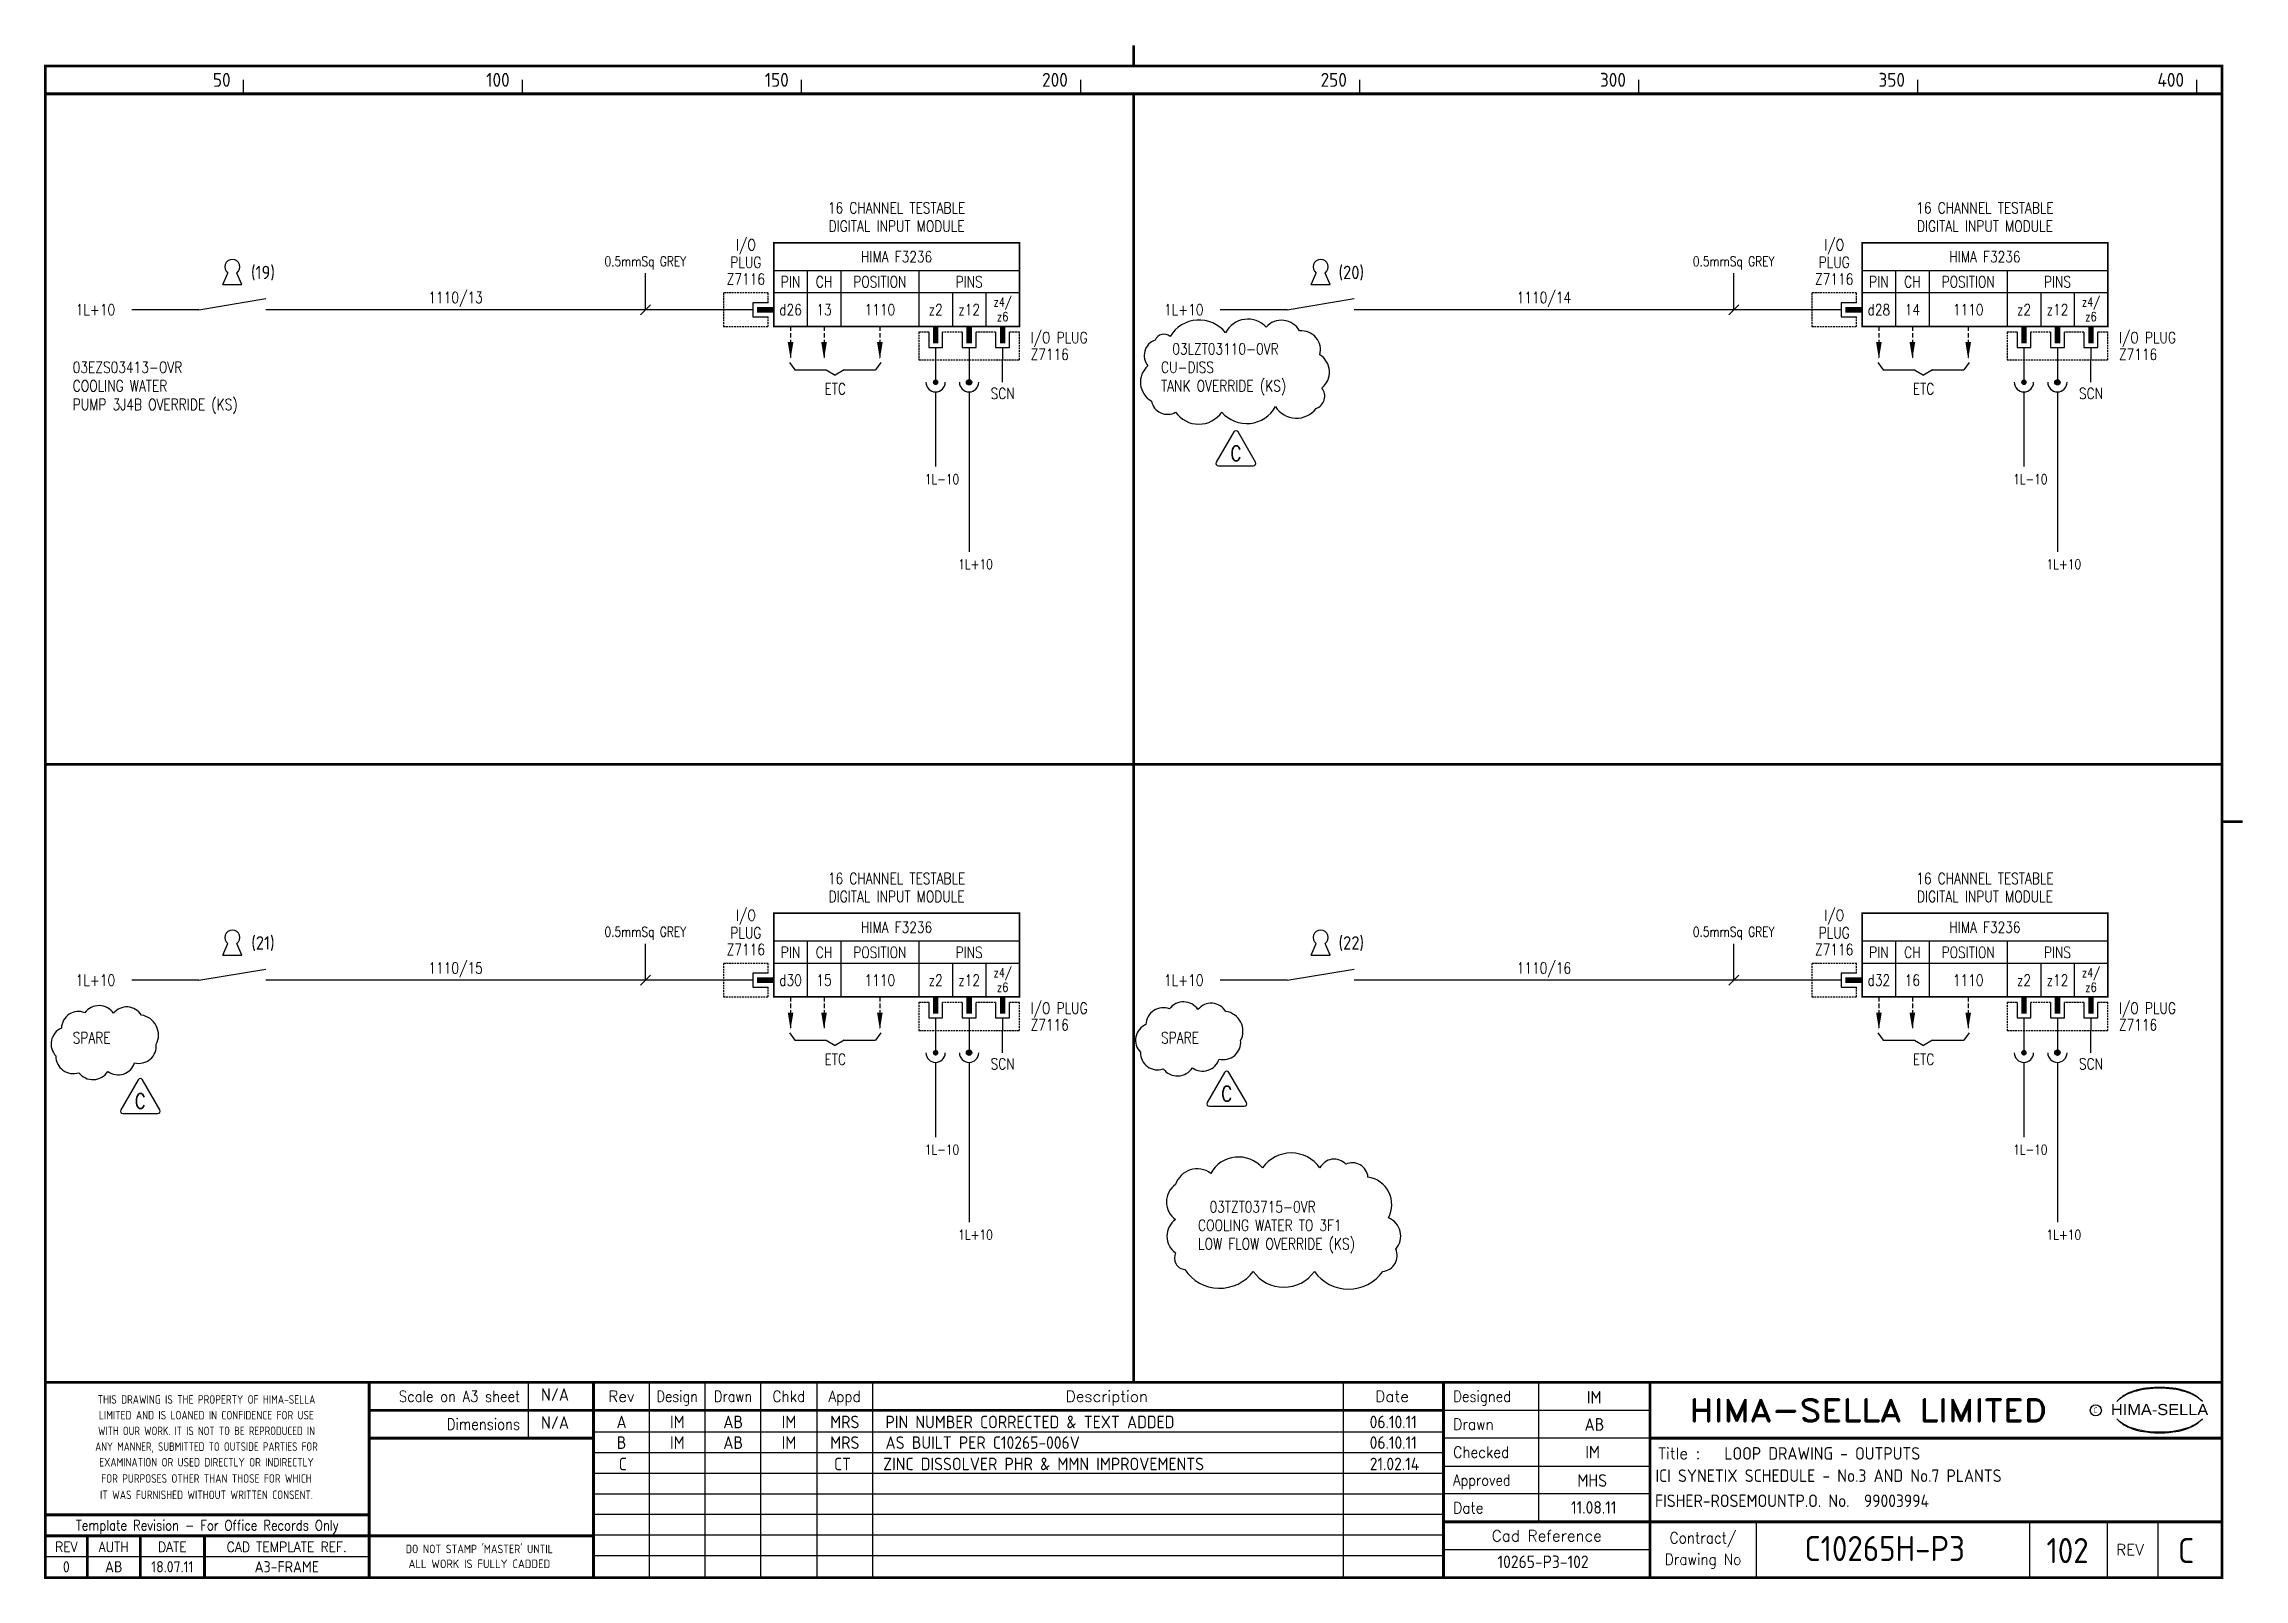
# Model space of a CAD drawing. Extents: x 14 to 408, y 0 to 275.
import ezdxf
from ezdxf.enums import TextEntityAlignment as Align

# ---------------------------------------------------------------- set-up
doc = ezdxf.new("R2010")
doc.units = 0
doc.header["$LTSCALE"] = 0.25
doc.header["$MEASUREMENT"] = 0
doc.linetypes.add('HIDDEN2', pattern=[4.7625, 3.175, -1.5875])
doc.layers.get('0').update_dxf_attribs({"color": 41, "linetype": 'CONTINUOUS'})
for name, color, linetype in [('00-DRG_FRAME', 12, 'CONTINUOUS'), ('01-DRAW', 7, 'CONTINUOUS'), ('02-TEXT', 2, 'CONTINUOUS'), ('051-TEXT', 2, 'CONTINUOUS'), ('117', 7, 'CONTINUOUS'), ('117-TEXT', 2, 'CONTINUOUS'), ('DIM', 3, 'CONTINUOUS'), ('LAB', 2, 'CONTINUOUS'), ('RACK', 2, 'CONTINUOUS'), ('SLOT', 2, 'CONTINUOUS'), ('SNA', 2, 'CONTINUOUS'), ('TEXT', 2, 'CONTINUOUS'), ('TPOL', 3, 'CONTINUOUS'), ('XR_FUNCTION', 2, 'CONTINUOUS'), ('XR_MAIN', 2, 'CONTINUOUS')]:
    doc.layers.add(name, color=color, linetype=linetype)
doc.styles.add('ARIAL', font='arial.ttf', dxfattribs={"height": 2.5})
doc.styles.add('CROSSREF', font='romans.shx', dxfattribs={"width": 0.8, "height": 2})
doc.styles.add('FUNCTION', font='ROMANS.shx', dxfattribs={"width": 0.8, "height": 2.5})
doc.styles.add('ISO', font='iso.shx')
doc.styles.add('PINS', font='ROMANS.shx', dxfattribs={"width": 0.8, "height": 2.5})
doc.styles.add('RACK', font='ROMANS.shx', dxfattribs={"width": 0.8, "height": 2.5})
doc.styles.add('ROMAND', font='ROMAND')
doc.styles.add('ROMANS', font='romans.shx', dxfattribs={"width": 0.8})
doc.styles.add('SLOT', font='romans.shx', dxfattribs={"width": 0.8, "height": 2})
doc.styles.add('SYMBOL', font='ROMANS.shx', dxfattribs={"width": 0.8, "height": 20})

msp = doc.modelspace()

# ---------------------------------------------------------------- texts
at = {"layer": '00-DRG_FRAME', "style": 'ISO'}
for s, p in [('50', (47.69, 267.75)), ('100', (97.69, 267.75)), ('150', (147.69, 267.75)), ('200', (197.69, 267.75)), ('250', (247.69, 267.75)), ('300', (297.69, 267.75)), ('350', (347.69, 267.75)), ('400', (397.69, 267.75))]:
    msp.add_text(s, height=2.5, dxfattribs=at).set_placement(p, align=Align.RIGHT)
at = {"layer": '00-DRG_FRAME', "color": 3, "style": 'ISO'}
for s, width, p in [('THIS DRAWING IS THE PROPERTY OF HIMA-SELLA', 0.9, (43.36, 32.44)), ("DO NOT STAMP 'MASTER' UNTIL", 0.95, (92.25, 5.79))]:
    msp.add_text(s, height=1.53, dxfattribs=dict(at, width=width)).set_placement(p, align=Align.MIDDLE)
at = {"layer": '00-DRG_FRAME', "color": 4, "style": 'ROMAND', "width": 0.87}
for s, p in [('Scale on A3 sheet', (99.54, 32)), ('Dimensions', (99.54, 27.01))]:
    msp.add_text(s, height=2, dxfattribs=at).set_placement(p, align=Align.RIGHT)
at = {"layer": '00-DRG_FRAME', "color": 4, "style": 'ROMAND'}
for s, p in [('Rev', (117.7, 32)), ('Description', (204.69, 32)), ('Date', (255.79, 32))]:
    msp.add_text(s, height=2, dxfattribs=at).set_placement(p, align=Align.CENTER)
for s, width, p in [('Design', 0.85, (127.7, 32)), ('Drawn', 0.85, (137.7, 32)), ('Chkd', 0.9, (147.7, 32)), ('Appd', 0.9, (157.7, 32))]:
    msp.add_text(s, height=2, dxfattribs=dict(at, width=width)).set_placement(p, align=Align.CENTER)
for s, width, p in [('Designed', 0.87, (266.75, 32)), ('Drawn', 0.9, (266.75, 27)), ('Checked', 0.9, (266.75, 22)), ('Approved', 0.85, (266.75, 17)), ('Date', 0.9, (266.75, 12))]:
    msp.add_text(s, height=2, dxfattribs=dict(at, width=width)).set_placement(p)
at = {"layer": '00-DRG_FRAME', "style": 'ROMAND', "width": 1.15}
msp.add_text('HIMA-SELLA LIMITED', height=4, dxfattribs=at).set_placement((341.1, 30.5), align=Align.MIDDLE)
at = {"layer": '00-DRG_FRAME', "style": 'ARIAL', "width": 1.05}
msp.add_text('HIMA-SELLA', height=2, dxfattribs=at).set_placement((393.3, 29.63), align=Align.CENTER)
at = {"layer": '00-DRG_FRAME', "color": 3, "style": 'ISO'}
for s, width, p in [('LIMITED AND IS LOANED IN CONFIDENCE FOR USE', 0.9, (43.36, 29.62)), ('ANY MANNER, SUBMITTED TO OUTSIDE PARTIES FOR', 0.87, (43.36, 23.99)), ('WITH OUR WORK. IT IS NOT TO BE REPRODUCED IN', 0.87, (43.36, 26.81)), ('EXAMINATION OR USED DIRECTLY OR INDIRECTLY', 0.9, (43.36, 21.18)), ('IT WAS FURNISHED WITHOUT WRITTEN CONSENT.', 0.9, (43.36, 15.35)), ('FOR PURPOSES OTHER THAN THOSE FOR WHICH', 0.9, (43.36, 18.27))]:
    msp.add_text(s, height=1.53, dxfattribs=dict(at, width=width)).set_placement(p, align=Align.MIDDLE_CENTER)
at = {"layer": '00-DRG_FRAME', "color": 3, "style": 'ISO', "width": 0.9}
msp.add_text('C', height=1, dxfattribs=at).set_placement((381.84, 30), align=Align.CENTER)
at = {"layer": '00-DRG_FRAME', "color": 4, "style": 'ROMAND'}
msp.add_text('Title :', height=2, dxfattribs=at).set_placement((303.5, 21.75))
for s, height, width, p in [('Template Revision - For Office Records Only', 1.8, 0.85, (43.5, 9.62)), ('Contract/', 2, 0.9, (311.5, 7.5)), ('REV', 1.8, 0.9, (18.25, 6)), ('AUTH', 1.8, 0.9, (26.75, 6)), ('DATE', 1.8, 0.9, (37.25, 6)), ('CAD TEMPLATE REF.', 1.8, 0.9, (57.75, 6)), ('Drawing No', 2, 0.9, (311.5, 3.5))]:
    msp.add_text(s, height=height, dxfattribs=dict(at, width=width)).set_placement(p, align=Align.MIDDLE)
for s, p in [('Cad Reference', (283.5, 8)), ('REV', (388, 5.5))]:
    msp.add_text(s, height=2, dxfattribs=at).set_placement(p, align=Align.MIDDLE)
at = {"layer": '00-DRG_FRAME', "color": 41, "style": 'ISO'}
for s, p in [('0', (18.25, 1.45)), ('AB', (26.75, 1.45)), ('18.07.11', (37.25, 1.45)), ('A3-FRAME', (57.75, 1.45))]:
    msp.add_text(s, height=2, dxfattribs=at).set_placement(p, align=Align.CENTER)
at = {"layer": '00-DRG_FRAME', "color": 3, "style": 'ISO'}
msp.add_text('ALL WORK IS FULLY CADDED', height=1.53, dxfattribs=at).set_placement((92.25, 2.98), align=Align.MIDDLE_CENTER)
at = {"layer": '01-DRAW', "color": 2, "style": 'ROMANS', "width": 0.8}
for p in [(156.01, 212.62), (351.01, 212.62), (156.01, 92.42), (351.01, 92.42)]:
    msp.add_text('ETC', height=2, dxfattribs=at).set_placement(p, align=Align.CENTER)
at = {"layer": '01-DRAW', "style": 'ROMANS', "width": 0.8}
for s, p in [('1L-10', (172.06, 196.54)), ('1L-10', (367.06, 196.54)), ('1L+10', (178.06, 181.29)), ('1L+10', (373.06, 181.29)), ('1L-10', (172.06, 76.35)), ('1L-10', (367.06, 76.35)), ('1L+10', (178.06, 61.09)), ('1L+10', (373.06, 61.09))]:
    msp.add_text(s, height=1.75, dxfattribs=at).set_placement(p)
at = {"layer": '051-TEXT', "style": 'ROMANS', "width": 0.8}
for s, p in [('1L+10', (27, 227.79)), ('1L+10', (222, 227.79)), ('03LZT03110-0VR', (235.46, 220.76)), ('1L+10', (27, 107.59)), ('1L+10', (222, 107.59)), ('03TZT03715-0VR', (242.08, 66.96))]:
    msp.add_text(s, height=2, dxfattribs=at).set_placement(p, align=Align.MIDDLE_RIGHT)
for s, p in [('1110/13', (88, 228.98)), ('1110/14', (283, 228.98)), ('1110/15', (88, 108.78)), ('1110/16', (283, 108.78))]:
    msp.add_text(s, height=2, dxfattribs=at).set_placement(p, align=Align.CENTER)
at = {"layer": '117-TEXT', "style": 'ISO'}
for s, p in [('(19)', (53.48, 234.48)), ('(20)', (248.48, 234.48)), ('(21)', (53.48, 114.29)), ('(22)', (248.48, 114.29))]:
    msp.add_text(s, height=2.4, dxfattribs=at).set_placement(p, align=Align.MIDDLE)
at = {"layer": 'DIM', "style": 'ROMANS', "width": 0.8}
for p in [(122, 235.59), (317, 235.59), (122, 115.4), (317, 115.4)]:
    msp.add_text('0.5mmSq GREY', height=1.75, dxfattribs=at).set_placement(p, align=Align.CENTER)
at = {"layer": 'TEXT', "char_height": 2, "width": 47.7416, "attachment_point": 1, "style": 'ROMANS'}
for s, insert in [('03EZS03413-OVR\\PCOOLING WATER\\PPUMP 3J4B OVERRIDE (KS)', (19.4, 218.47)), ('CU-DISS\\PTANK OVERRIDE (KS)', (214.4, 218.47)), ('SPARE', (19.4, 98.28)), ('SPARE', (214.4, 98.28)), ('COOLING WATER TO 3F1\\PLOW FLOW OVERRIDE (KS)', (221.03, 64.66))]:
    msp.add_mtext(s, dxfattribs=dict(at, insert=insert))

# ---------------------------------------------------------------- blocks, each defined once
blk = doc.blocks.new('A3-REVA')
at = {"layer": '051-TEXT', "style": 'ISO'}
for tag, p in [('DESIGNED', (292.01, 31.7)), ('A', (117.73, 27.28)), ('DES', (127.73, 27.28)), ('DRN', (137.73, 27.28)), ('CHKD', (147.73, 27.28)), ('APPD', (157.73, 27.28)), ('DATE', (256, 27.28)), ('DRAWN', (291.72, 26.77)), ('CHECKED', (291.72, 21.89)), ('APPD', (291.65, 16.79)), ('DATE', (291.92, 11.96))]:
    blk.add_attdef(tag, text='', height=2.25, dxfattribs=at).set_placement(p, align=Align.CENTER)
blk.add_attdef('DESCRIPTION', (165.03, 27.28), '', height=2.25, dxfattribs=at)
blk = doc.blocks.new('A3-TITLE')
at = {"layer": '051-TEXT', "style": 'ISO'}
blk.add_attdef('TITLE_1', (315.46, 21.78), '', height=2.25, dxfattribs=at)
for tag, p in [('DRGNO', (376.96, 3.24)), ('REV.', (398.2, 3.24))]:
    blk.add_attdef(tag, text='', height=4.5, dxfattribs=at).set_placement(p, align=Align.CENTER)
blk = doc.blocks.new('A3-CONTRACT')
at = {"layer": '051-TEXT', "color": 41, "style": 'ISO'}
for tag, height, p in [('SCALE', 2.25, (106.71, 31.82)), ('DIMS', 2.25, (106.71, 26.8)), ('CAD-REF', 2.25, (283.73, 1.84)), ('CONTRACT', 4.5, (344.94, 3.1))]:
    blk.add_attdef(tag, text='', height=height, dxfattribs=at).set_placement(p, align=Align.CENTER)
for tag, p in [('TITLE_2', (303.86, 17.28)), ('TITLE_3', (303.79, 12.78))]:
    blk.add_attdef(tag, p, '', height=2.25, dxfattribs=at)
blk = doc.blocks.new('A3-REVB')
at = {"layer": '051-TEXT', "style": 'ISO'}
for tag, p in [('A', (124.85, -20.36)), ('DES', (134.85, -20.36)), ('DRN', (144.85, -20.36)), ('CHKD', (154.85, -20.36)), ('APPD', (164.85, -20.36)), ('DATE', (263.12, -20.36))]:
    blk.add_attdef(tag, text='', height=2.25, dxfattribs=at).set_placement(p, align=Align.CENTER)
blk.add_attdef('DESCRIPTION', (172.15, -20.36), '', height=2.25, dxfattribs=at)
blk = doc.blocks.new('KEY')
at = {"layer": '01-DRAW'}
for p, q in [((-0.375, -0.5), (-0.183, -0.038)), ((-0.375, -0.5), (0.375, -0.5)), ((0.375, -0.5), (0.183, -0.038))]:
    blk.add_line(p, q, dxfattribs=at)
blk.add_arc((0, 0.2), 0.3, 307.47703, 232.52297, dxfattribs=at)
blk = doc.blocks.new('F3236-13')
for p, q in [((44, 7), (0, 7)), ((6, 7), (6, -3)), ((12, 7), (12, -3)), ((26, 7), (26, -3)), ((-3.75, 0), (-9, 0)), ((-3.75, 1.25), (-3.75, -1.25)), ((-1, 1.25), (-3.75, 1.25)), ((44, 3), (0, 3)), ((32, 3), (32, -3)), ((38, 3), (38, -3)), ((-3.75, -1.25), (-1, -1.25)), ((27.75, -4), (27.75, -6.75)), ((27.75, -6.75), (30.25, -6.75)), ((29, -6.75), (29, -9)), ((30.25, -6.75), (30.25, -4)), ((33.75, -4), (33.75, -6.75)), ((33.75, -6.75), (36.25, -6.75)), ((35, -6.75), (35, -9)), ((36.25, -6.75), (36.25, -4)), ((39.75, -4), (39.75, -6.75)), ((39.75, -6.75), (42.25, -6.75)), ((41, -6.75), (41, -9)), ((42.25, -6.75), (42.25, -4)), ((41, -13), (41, -9))]:
    blk.add_line(p, q)
at = {"const_width": 0.3}
blk.add_lwpolyline([(44, 12), (0, 12), (0, -3), (44, -3)], close=True, dxfattribs=at)
at = {"color": 3, "linetype": 'HIDDEN2', "ltscale": 0.4}
for points in [[(-1, 1.25), (-1, 3), (-9, 3), (-9, -3), (-1, -3), (-1, -1.25)], [(27.75, -4), (26, -4), (26, -9), (44, -9), (44, -4), (42.25, -4)], [(33.75, -4), (30.25, -4)], [(39.75, -4), (36.25, -4)]]:
    blk.add_lwpolyline(points, dxfattribs=at)
blk.add_lwpolyline([(-3, 0, 1, 1, 0), (0, 0, 0.5, 0.5, 0)], format="xyseb")
at = {"const_width": 1}
for points in [[(29, -6), (29, -3)], [(35, -6), (35, -3)], [(41, -6), (41, -3)]]:
    blk.add_lwpolyline(points, dxfattribs=at)
at = {"layer": 'LAB', "style": 'PINS', "width": 0.8, "flags": 1}
blk.add_attdef('LAB1', text='', height=1.5, dxfattribs=at).set_placement((48, 2.5), align=Align.MIDDLE_LEFT)
at = {"layer": 'RACK', "style": 'RACK', "width": 0.8}
blk.add_attdef('SLOT', text='', height=2, dxfattribs=at).set_placement((19, 0), align=Align.MIDDLE)
at = {"layer": 'SLOT', "style": 'SLOT', "width": 0.8}
blk.add_attdef('ADD1', text='', height=2, dxfattribs=at).set_placement((9, 0), align=Align.MIDDLE)
at = {"layer": 'SNA', "style": 'SYMBOL', "width": 0.8, "flags": 1}
blk.add_attdef('SNA', (48, 8), '', height=1.5, dxfattribs=at)
at = {"layer": 'TEXT', "style": 'ROMANS', "width": 0.8}
for s, p in [('16 CHANNEL TESTABLE', (22, 17.25)), ('DIGITAL INPUT MODULE', (22, 14))]:
    blk.add_text(s, height=2, dxfattribs=at).set_placement(p, align=Align.CENTER)
for s, height, p in [('I/O', 2, (-5, 11.5)), ('PLUG', 2, (-5, 8.5)), ('HIMA F3236', 2, (22, 9.5)), ('Z7116', 2, (-5, 5.5)), ('PIN', 2, (3, 5)), ('CH', 2, (9, 5)), ('POSITION', 2, (19, 5)), ('PINS', 2, (35, 5)), ('d26', 2, (3, 0)), ('z2', 2, (29, 0)), ('z12', 2, (35, 0)), ('z4/', 1.6, (41, 1.25)), ('z6', 1.6, (41, -1.25)), ('SCN', 2, (41, -15))]:
    blk.add_text(s, height=height, dxfattribs=at).set_placement(p, align=Align.MIDDLE)
for s, p in [('I/O PLUG', (46, -5)), ('Z7116', (46, -8))]:
    blk.add_text(s, height=2, dxfattribs=at).set_placement(p, align=Align.MIDDLE_LEFT)
at = {"layer": 'TPOL', "style": 'PINS', "width": 0.8, "flags": 1}
blk.add_attdef('CN2', text='', height=1, dxfattribs=at).set_placement((-9, 0), align=Align.MIDDLE_LEFT)
at = {"layer": 'TPOL', "color": 2, "style": 'PINS', "width": 0.8}
blk.add_attdef('CN1', text='', height=2, dxfattribs=at).set_placement((3, 0), align=Align.MIDDLE)
at = {"layer": 'TPOL', "style": 'PINS', "width": 0.8, "flags": 1}
for tag, p in [('CN3', (29, -9)), ('CN4', (35, -9))]:
    blk.add_attdef(tag, text='', height=1, dxfattribs=at).set_placement(p, align=Align.BOTTOM_CENTER)
at = {"layer": 'XR_FUNCTION', "style": 'FUNCTION', "width": 0.8, "flags": 1}
blk.add_attdef('XR_FUNCTION', (48, 10), '', height=1.5, dxfattribs=at)
at = {"layer": 'XR_MAIN', "style": 'CROSSREF', "width": 0.8, "flags": 1}
blk.add_attdef('XR_MAIN', (48, 4), '', height=1.5, dxfattribs=at)
blk = doc.blocks.new('F3236-14')
for p, q in [((44, 7), (0, 7)), ((6, 7), (6, -3)), ((12, 7), (12, -3)), ((26, 7), (26, -3)), ((-3.75, 0), (-9, 0)), ((-3.75, 1.25), (-3.75, -1.25)), ((-1, 1.25), (-3.75, 1.25)), ((44, 3), (0, 3)), ((32, 3), (32, -3)), ((38, 3), (38, -3)), ((-3.75, -1.25), (-1, -1.25)), ((27.75, -4), (27.75, -6.75)), ((27.75, -6.75), (30.25, -6.75)), ((29, -6.75), (29, -9)), ((30.25, -6.75), (30.25, -4)), ((33.75, -4), (33.75, -6.75)), ((33.75, -6.75), (36.25, -6.75)), ((35, -6.75), (35, -9)), ((36.25, -6.75), (36.25, -4)), ((39.75, -4), (39.75, -6.75)), ((39.75, -6.75), (42.25, -6.75)), ((41, -6.75), (41, -9)), ((42.25, -6.75), (42.25, -4)), ((41, -13), (41, -9))]:
    blk.add_line(p, q)
at = {"const_width": 0.3}
blk.add_lwpolyline([(44, 12), (0, 12), (0, -3), (44, -3)], close=True, dxfattribs=at)
at = {"color": 3, "linetype": 'HIDDEN2', "ltscale": 0.4}
for points in [[(-1, 1.25), (-1, 3), (-9, 3), (-9, -3), (-1, -3), (-1, -1.25)], [(27.75, -4), (26, -4), (26, -9), (44, -9), (44, -4), (42.25, -4)], [(33.75, -4), (30.25, -4)], [(39.75, -4), (36.25, -4)]]:
    blk.add_lwpolyline(points, dxfattribs=at)
blk.add_lwpolyline([(-3, 0, 1, 1, 0), (0, 0, 0.5, 0.5, 0)], format="xyseb")
at = {"const_width": 1}
for points in [[(29, -6), (29, -3)], [(35, -6), (35, -3)], [(41, -6), (41, -3)]]:
    blk.add_lwpolyline(points, dxfattribs=at)
at = {"layer": 'LAB', "style": 'PINS', "width": 0.8, "flags": 1}
blk.add_attdef('LAB1', text='', height=1.5, dxfattribs=at).set_placement((48, 2.5), align=Align.MIDDLE_LEFT)
at = {"layer": 'RACK', "style": 'RACK', "width": 0.8}
blk.add_attdef('SLOT', text='', height=2, dxfattribs=at).set_placement((19, 0), align=Align.MIDDLE)
at = {"layer": 'SLOT', "style": 'SLOT', "width": 0.8}
blk.add_attdef('ADD1', text='', height=2, dxfattribs=at).set_placement((9, 0), align=Align.MIDDLE)
at = {"layer": 'SNA', "style": 'SYMBOL', "width": 0.8, "flags": 1}
blk.add_attdef('SNA', (48, 8), '', height=1.5, dxfattribs=at)
at = {"layer": 'TEXT', "style": 'ROMANS', "width": 0.8}
for s, p in [('16 CHANNEL TESTABLE', (22, 17.25)), ('DIGITAL INPUT MODULE', (22, 14))]:
    blk.add_text(s, height=2, dxfattribs=at).set_placement(p, align=Align.CENTER)
for s, height, p in [('I/O', 2, (-5, 11.5)), ('PLUG', 2, (-5, 8.5)), ('HIMA F3236', 2, (22, 9.5)), ('Z7116', 2, (-5, 5.5)), ('PIN', 2, (3, 5)), ('CH', 2, (9, 5)), ('POSITION', 2, (19, 5)), ('PINS', 2, (35, 5)), ('d28', 2, (3, 0)), ('z2', 2, (29, 0)), ('z12', 2, (35, 0)), ('z4/', 1.6, (41, 1.25)), ('z6', 1.6, (41, -1.25)), ('SCN', 2, (41, -15))]:
    blk.add_text(s, height=height, dxfattribs=at).set_placement(p, align=Align.MIDDLE)
for s, p in [('I/O PLUG', (46, -5)), ('Z7116', (46, -8))]:
    blk.add_text(s, height=2, dxfattribs=at).set_placement(p, align=Align.MIDDLE_LEFT)
at = {"layer": 'TPOL', "style": 'PINS', "width": 0.8, "flags": 1}
blk.add_attdef('CN2', text='', height=1, dxfattribs=at).set_placement((-9, 0), align=Align.MIDDLE_LEFT)
at = {"layer": 'TPOL', "color": 2, "style": 'PINS', "width": 0.8}
blk.add_attdef('CN1', text='', height=2, dxfattribs=at).set_placement((3, 0), align=Align.MIDDLE)
at = {"layer": 'TPOL', "style": 'PINS', "width": 0.8, "flags": 1}
for tag, p in [('CN3', (29, -9)), ('CN4', (35, -9))]:
    blk.add_attdef(tag, text='', height=1, dxfattribs=at).set_placement(p, align=Align.BOTTOM_CENTER)
at = {"layer": 'XR_FUNCTION', "style": 'FUNCTION', "width": 0.8, "flags": 1}
blk.add_attdef('XR_FUNCTION', (48, 10), '', height=1.5, dxfattribs=at)
at = {"layer": 'XR_MAIN', "style": 'CROSSREF', "width": 0.8, "flags": 1}
blk.add_attdef('XR_MAIN', (48, 4), '', height=1.5, dxfattribs=at)
blk = doc.blocks.new('F3236-15')
for p, q in [((44, 7), (0, 7)), ((6, 7), (6, -3)), ((12, 7), (12, -3)), ((26, 7), (26, -3)), ((-3.75, 0), (-9, 0)), ((-3.75, 1.25), (-3.75, -1.25)), ((-1, 1.25), (-3.75, 1.25)), ((44, 3), (0, 3)), ((32, 3), (32, -3)), ((38, 3), (38, -3)), ((-3.75, -1.25), (-1, -1.25)), ((27.75, -4), (27.75, -6.75)), ((27.75, -6.75), (30.25, -6.75)), ((29, -6.75), (29, -9)), ((30.25, -6.75), (30.25, -4)), ((33.75, -4), (33.75, -6.75)), ((33.75, -6.75), (36.25, -6.75)), ((35, -6.75), (35, -9)), ((36.25, -6.75), (36.25, -4)), ((39.75, -4), (39.75, -6.75)), ((39.75, -6.75), (42.25, -6.75)), ((41, -6.75), (41, -9)), ((42.25, -6.75), (42.25, -4)), ((41, -13), (41, -9))]:
    blk.add_line(p, q)
at = {"const_width": 0.3}
blk.add_lwpolyline([(44, 12), (0, 12), (0, -3), (44, -3)], close=True, dxfattribs=at)
at = {"color": 3, "linetype": 'HIDDEN2', "ltscale": 0.4}
for points in [[(-1, 1.25), (-1, 3), (-9, 3), (-9, -3), (-1, -3), (-1, -1.25)], [(27.75, -4), (26, -4), (26, -9), (44, -9), (44, -4), (42.25, -4)], [(33.75, -4), (30.25, -4)], [(39.75, -4), (36.25, -4)]]:
    blk.add_lwpolyline(points, dxfattribs=at)
blk.add_lwpolyline([(-3, 0, 1, 1, 0), (0, 0, 0.5, 0.5, 0)], format="xyseb")
at = {"const_width": 1}
for points in [[(29, -6), (29, -3)], [(35, -6), (35, -3)], [(41, -6), (41, -3)]]:
    blk.add_lwpolyline(points, dxfattribs=at)
at = {"layer": 'LAB', "style": 'PINS', "width": 0.8, "flags": 1}
blk.add_attdef('LAB1', text='', height=1.5, dxfattribs=at).set_placement((48, 2.5), align=Align.MIDDLE_LEFT)
at = {"layer": 'RACK', "style": 'RACK', "width": 0.8}
blk.add_attdef('SLOT', text='', height=2, dxfattribs=at).set_placement((19, 0), align=Align.MIDDLE)
at = {"layer": 'SLOT', "style": 'SLOT', "width": 0.8}
blk.add_attdef('ADD1', text='', height=2, dxfattribs=at).set_placement((9, 0), align=Align.MIDDLE)
at = {"layer": 'SNA', "style": 'SYMBOL', "width": 0.8, "flags": 1}
blk.add_attdef('SNA', (48, 8), '', height=1.5, dxfattribs=at)
at = {"layer": 'TEXT', "style": 'ROMANS', "width": 0.8}
for s, p in [('16 CHANNEL TESTABLE', (22, 17.25)), ('DIGITAL INPUT MODULE', (22, 14))]:
    blk.add_text(s, height=2, dxfattribs=at).set_placement(p, align=Align.CENTER)
for s, height, p in [('I/O', 2, (-5, 11.5)), ('PLUG', 2, (-5, 8.5)), ('HIMA F3236', 2, (22, 9.5)), ('Z7116', 2, (-5, 5.5)), ('PIN', 2, (3, 5)), ('CH', 2, (9, 5)), ('POSITION', 2, (19, 5)), ('PINS', 2, (35, 5)), ('d30', 2, (3, 0)), ('z2', 2, (29, 0)), ('z12', 2, (35, 0)), ('z4/', 1.6, (41, 1.25)), ('z6', 1.6, (41, -1.25)), ('SCN', 2, (41, -15))]:
    blk.add_text(s, height=height, dxfattribs=at).set_placement(p, align=Align.MIDDLE)
for s, p in [('I/O PLUG', (46, -5)), ('Z7116', (46, -8))]:
    blk.add_text(s, height=2, dxfattribs=at).set_placement(p, align=Align.MIDDLE_LEFT)
at = {"layer": 'TPOL', "style": 'PINS', "width": 0.8, "flags": 1}
blk.add_attdef('CN2', text='', height=1, dxfattribs=at).set_placement((-9, 0), align=Align.MIDDLE_LEFT)
at = {"layer": 'TPOL', "color": 2, "style": 'PINS', "width": 0.8}
blk.add_attdef('CN1', text='', height=2, dxfattribs=at).set_placement((3, 0), align=Align.MIDDLE)
at = {"layer": 'TPOL', "style": 'PINS', "width": 0.8, "flags": 1}
for tag, p in [('CN3', (29, -9)), ('CN4', (35, -9))]:
    blk.add_attdef(tag, text='', height=1, dxfattribs=at).set_placement(p, align=Align.BOTTOM_CENTER)
at = {"layer": 'XR_FUNCTION', "style": 'FUNCTION', "width": 0.8, "flags": 1}
blk.add_attdef('XR_FUNCTION', (48, 10), '', height=1.5, dxfattribs=at)
at = {"layer": 'XR_MAIN', "style": 'CROSSREF', "width": 0.8, "flags": 1}
blk.add_attdef('XR_MAIN', (48, 4), '', height=1.5, dxfattribs=at)
blk = doc.blocks.new('F3236-16')
for p, q in [((44, 7), (0, 7)), ((6, 7), (6, -3)), ((12, 7), (12, -3)), ((26, 7), (26, -3)), ((-3.75, 0), (-9, 0)), ((-3.75, 1.25), (-3.75, -1.25)), ((-1, 1.25), (-3.75, 1.25)), ((44, 3), (0, 3)), ((32, 3), (32, -3)), ((38, 3), (38, -3)), ((-3.75, -1.25), (-1, -1.25)), ((27.75, -4), (27.75, -6.75)), ((27.75, -6.75), (30.25, -6.75)), ((29, -6.75), (29, -9)), ((30.25, -6.75), (30.25, -4)), ((33.75, -4), (33.75, -6.75)), ((33.75, -6.75), (36.25, -6.75)), ((35, -6.75), (35, -9)), ((36.25, -6.75), (36.25, -4)), ((39.75, -4), (39.75, -6.75)), ((39.75, -6.75), (42.25, -6.75)), ((41, -6.75), (41, -9)), ((42.25, -6.75), (42.25, -4)), ((41, -13), (41, -9))]:
    blk.add_line(p, q)
at = {"const_width": 0.3}
blk.add_lwpolyline([(44, 12), (0, 12), (0, -3), (44, -3)], close=True, dxfattribs=at)
at = {"color": 3, "linetype": 'HIDDEN2', "ltscale": 0.4}
for points in [[(-1, 1.25), (-1, 3), (-9, 3), (-9, -3), (-1, -3), (-1, -1.25)], [(27.75, -4), (26, -4), (26, -9), (44, -9), (44, -4), (42.25, -4)], [(33.75, -4), (30.25, -4)], [(39.75, -4), (36.25, -4)]]:
    blk.add_lwpolyline(points, dxfattribs=at)
blk.add_lwpolyline([(-3, 0, 1, 1, 0), (0, 0, 0.5, 0.5, 0)], format="xyseb")
at = {"const_width": 1}
for points in [[(29, -6), (29, -3)], [(35, -6), (35, -3)], [(41, -6), (41, -3)]]:
    blk.add_lwpolyline(points, dxfattribs=at)
at = {"layer": 'LAB', "style": 'PINS', "width": 0.8, "flags": 1}
blk.add_attdef('LAB1', text='', height=1.5, dxfattribs=at).set_placement((48, 2.5), align=Align.MIDDLE_LEFT)
at = {"layer": 'RACK', "style": 'RACK', "width": 0.8}
blk.add_attdef('SLOT', text='', height=2, dxfattribs=at).set_placement((19, 0), align=Align.MIDDLE)
at = {"layer": 'SLOT', "style": 'SLOT', "width": 0.8}
blk.add_attdef('ADD1', text='', height=2, dxfattribs=at).set_placement((9, 0), align=Align.MIDDLE)
at = {"layer": 'SNA', "style": 'SYMBOL', "width": 0.8, "flags": 1}
blk.add_attdef('SNA', (48, 8), '', height=1.5, dxfattribs=at)
at = {"layer": 'TEXT', "style": 'ROMANS', "width": 0.8}
for s, p in [('16 CHANNEL TESTABLE', (22, 17.25)), ('DIGITAL INPUT MODULE', (22, 14))]:
    blk.add_text(s, height=2, dxfattribs=at).set_placement(p, align=Align.CENTER)
for s, height, p in [('I/O', 2, (-5, 11.5)), ('PLUG', 2, (-5, 8.5)), ('HIMA F3236', 2, (22, 9.5)), ('Z7116', 2, (-5, 5.5)), ('PIN', 2, (3, 5)), ('CH', 2, (9, 5)), ('POSITION', 2, (19, 5)), ('PINS', 2, (35, 5)), ('d32', 2, (3, 0)), ('z2', 2, (29, 0)), ('z12', 2, (35, 0)), ('z4/', 1.6, (41, 1.25)), ('z6', 1.6, (41, -1.25)), ('SCN', 2, (41, -15))]:
    blk.add_text(s, height=height, dxfattribs=at).set_placement(p, align=Align.MIDDLE)
for s, p in [('I/O PLUG', (46, -5)), ('Z7116', (46, -8))]:
    blk.add_text(s, height=2, dxfattribs=at).set_placement(p, align=Align.MIDDLE_LEFT)
at = {"layer": 'TPOL', "style": 'PINS', "width": 0.8, "flags": 1}
blk.add_attdef('CN2', text='', height=1, dxfattribs=at).set_placement((-9, 0), align=Align.MIDDLE_LEFT)
at = {"layer": 'TPOL', "color": 2, "style": 'PINS', "width": 0.8}
blk.add_attdef('CN1', text='', height=2, dxfattribs=at).set_placement((3, 0), align=Align.MIDDLE)
at = {"layer": 'TPOL', "style": 'PINS', "width": 0.8, "flags": 1}
for tag, p in [('CN3', (29, -9)), ('CN4', (35, -9))]:
    blk.add_attdef(tag, text='', height=1, dxfattribs=at).set_placement(p, align=Align.BOTTOM_CENTER)
at = {"layer": 'XR_FUNCTION', "style": 'FUNCTION', "width": 0.8, "flags": 1}
blk.add_attdef('XR_FUNCTION', (48, 10), '', height=1.5, dxfattribs=at)
at = {"layer": 'XR_MAIN', "style": 'CROSSREF', "width": 0.8, "flags": 1}
blk.add_attdef('XR_MAIN', (48, 4), '', height=1.5, dxfattribs=at)
blk = doc.blocks.new('TRI-C')
at = {"layer": '01-DRAW'}
blk.add_lwpolyline([(224.4, 88.01), (221.28, 82.61, 0.57735), (221.67, 81.93), (227.91, 81.93, 0.57735), (228.3, 82.61), (225.18, 88.01, 0.57735)], format="xyb", close=True, dxfattribs=at)
at = {"layer": '02-TEXT', "color": 2, "style": 'ROMANS', "width": 0.8}
blk.add_text('C', height=2.7, dxfattribs=at).set_placement((224.79, 84.18), align=Align.MIDDLE)

# ---------------------------------------------------------------- linework, layer by layer
at = {"layer": '00-DRG_FRAME'}
for p, q in [((50, 266.5), (50, 269)), ((100, 266.5), (100, 269)), ((150, 266.5), (150, 269)), ((200, 266.5), (200, 269)), ((250, 266.5), (250, 269)), ((300, 266.5), (300, 269)), ((350, 266.5), (350, 269)), ((400, 266.5), (400, 269)), ((101.01, 35.5), (101.01, 25.5)), ((122.7, 35.5), (122.7, 0.5)), ((132.7, 0.5), (132.7, 35.5)), ((142.7, 0.5), (142.7, 35.5)), ((152.7, 35.5), (152.7, 0.5)), ((162.7, 35.5), (162.7, 0.5)), ((247, 35.5), (247, 0.5)), ((282, 35.5), (282, 10.5)), ((265, 30.5), (302, 30.5)), ((265, 26.59), (112.7, 26.59)), ((302, 25.5), (265, 25.5)), ((265, 22.89), (112.7, 22.89)), ((265, 20.5), (302, 20.5)), ((265, 19.19), (112.7, 19.19)), ((265, 15.49), (112.7, 15.49)), ((302, 15.5), (265, 15.5)), ((265, 11.79), (112.7, 11.79)), ((265, 8.09), (112.7, 8.09)), ((321, 10.5), (321, 0.5)), ((370, 10.5), (370, 0.5)), ((384, 0.5), (384, 10.5)), ((393, 10.5), (393, 0.5)), ((72.5, 4.25), (14.5, 4.25)), ((265, 4.39), (112.7, 4.39)), ((302, 5.5), (265, 5.5))]:
    msp.add_line(p, q, dxfattribs=at)
at = {"layer": '00-DRG_FRAME', "const_width": 0.5}
for points in [[(209.5, 271.5), (209.5, 275.18)], [(209.5, 271.5), (209.5, 275.18)], [(14.5, 266.5), (404.5, 266.5)], [(209.5, 35.5), (209.5, 266.5)], [(14.5, 146.31), (404.5, 146.31)], [(404.5, 136), (408.18, 136)], [(404.5, 35.5), (14.5, 35.5)], [(72.5, 0.5), (72.5, 35.5)], [(112.7, 0.5), (112.7, 35.5)], [(265, 35.5), (265, 0.5)], [(302, 0.5), (302, 35.5)], [(265, 30.5), (72.5, 30.5)], [(112.7, 25.5), (72.5, 25.5)], [(404.5, 25.5), (302, 25.5)], [(14.5, 11.75), (72.5, 11.75)], [(14.5, 8), (72.5, 8)], [(22, 0.5), (22, 8)], [(31.5, 0.5), (31.5, 8)], [(43, 0.5), (43, 8)], [(112.7, 8), (72.5, 8)], [(265, 10.5), (404.5, 10.5)]]:
    msp.add_lwpolyline(points, dxfattribs=at)
msp.add_lwpolyline([(14.5, 0.5), (404.5, 0.5), (404.5, 271.5), (14.5, 271.5)], close=True, dxfattribs=at)
at = {"layer": '00-DRG_FRAME', "color": 3}
msp.add_circle((381.88, 30.5), 1, dxfattribs=at)
for centre, radius, start, end in [((390.6, 26.83), 7.24, 106.0532, 133.5024), ((390.88, 27.01), 7.3, 130.419, 136.057), ((390.11, 28.1), 5.98, 122.244, 131.6154), ((389.75, 28.78), 5.21, 111.8206, 122.8668), ((391.78, 24.7), 9.76, 107.5931, 113.9452), ((393.1, 18.5), 15.94, 89.2698, 106.3911), ((392.1, 23.52), 10.99, 96.0146, 107.3203), ((393.29, 16.31), 18.28, 92.8917, 97.3734), ((393.24, 18.86), 15.73, 89.7805, 93.1738), ((393.36, 18.86), 15.73, 86.8262, 90.2195), ((393.51, 18.5), 15.94, 73.6089, 90.7302), ((393.31, 16.31), 18.28, 82.6266, 87.1083), ((394.51, 23.52), 10.99, 72.6797, 83.9854), ((394.83, 24.7), 9.76, 66.0548, 72.4069), ((396, 26.83), 7.24, 46.4976, 73.9468), ((396.85, 28.78), 5.21, 57.1332, 68.1794), ((396.49, 28.1), 5.98, 48.3846, 57.756), ((395.73, 27.01), 7.3, 43.943, 49.581), ((390.88, 34.04), 7.3, 223.943, 229.581), ((390.6, 34.23), 7.24, 226.4976, 253.9468), ((390.11, 32.96), 5.98, 228.3846, 237.756), ((389.75, 32.28), 5.21, 237.1332, 248.1794), ((396, 34.23), 7.24, 286.0532, 313.5024), ((396.85, 32.28), 5.21, 291.8206, 302.8668), ((396.49, 32.96), 5.98, 302.244, 311.6154), ((395.73, 34.04), 7.3, 310.419, 316.057), ((391.78, 36.36), 9.76, 246.0548, 252.4069), ((393.1, 42.56), 15.94, 253.6089, 270.7302), ((392.1, 37.54), 10.99, 252.6797, 263.9854), ((393.29, 44.75), 18.28, 262.6266, 267.1083), ((393.24, 42.19), 15.73, 266.8262, 270.2195), ((393.51, 42.56), 15.94, 269.2698, 286.3911), ((393.36, 42.19), 15.73, 269.7805, 273.1738), ((393.31, 44.75), 18.28, 272.8917, 277.3734), ((394.51, 37.54), 10.99, 276.0146, 287.3203), ((394.83, 36.36), 9.76, 287.5931, 293.9452)]:
    msp.add_arc(centre, radius, start, end, dxfattribs=at)
at = {"layer": '01-DRAW'}
for p, q in [((136.01, 227.79), (54, 227.79)), ((331.01, 227.79), (249, 227.79)), ((147.81, 218.34), (148.78, 217.04)), ((148.78, 217.04), (154.39, 217.04)), ((154.39, 217.04), (156.01, 216.07)), ((157.63, 217.04), (156.01, 216.07)), ((157.63, 217.04), (163.24, 217.04)), ((164.21, 218.34), (163.24, 217.04)), ((174, 218.79), (174, 214.79)), ((180, 218.79), (180, 214.79)), ((180, 218.79), (180, 214.79)), ((342.81, 218.34), (343.78, 217.04)), ((343.78, 217.04), (349.39, 217.04)), ((349.39, 217.04), (351.01, 216.07)), ((352.63, 217.04), (351.01, 216.07)), ((352.63, 217.04), (358.24, 217.04)), ((359.21, 218.34), (358.24, 217.04)), ((369, 218.79), (369, 214.79)), ((375, 218.79), (375, 214.79)), ((375, 218.79), (375, 214.79)), ((174, 213.06), (174, 199.66)), ((180, 213.06), (180, 184.4)), ((180, 213.06), (180, 184.4)), ((369, 213.06), (369, 199.66)), ((375, 213.06), (375, 184.4)), ((375, 213.06), (375, 184.4)), ((136.01, 107.59), (54, 107.59)), ((331.01, 107.59), (249, 107.59)), ((174, 98.59), (174, 94.59)), ((180, 98.59), (180, 94.59)), ((180, 98.59), (180, 94.59)), ((369, 98.59), (369, 94.59)), ((375, 98.59), (375, 94.59)), ((375, 98.59), (375, 94.59)), ((147.81, 98.15), (148.78, 96.85)), ((148.78, 96.85), (154.39, 96.85)), ((154.39, 96.85), (156.01, 95.88)), ((157.63, 96.85), (156.01, 95.88)), ((157.63, 96.85), (163.24, 96.85)), ((164.21, 98.15), (163.24, 96.85)), ((342.81, 98.15), (343.78, 96.85)), ((343.78, 96.85), (349.39, 96.85)), ((349.39, 96.85), (351.01, 95.88)), ((352.63, 96.85), (351.01, 95.88)), ((352.63, 96.85), (358.24, 96.85)), ((359.21, 98.15), (358.24, 96.85)), ((174, 92.87), (174, 79.47)), ((180, 92.87), (180, 64.21)), ((180, 92.87), (180, 64.21)), ((369, 92.87), (369, 79.47)), ((375, 92.87), (375, 64.21)), ((375, 92.87), (375, 64.21))]:
    msp.add_line(p, q, dxfattribs=at)
at = {"layer": '01-DRAW', "linetype": 'HIDDEN2'}
for p, q in [((148.01, 224.79), (148.01, 218.95)), ((154.01, 224.79), (154.01, 218.95)), ((164.01, 224.79), (164.01, 218.95)), ((343.01, 224.79), (343.01, 218.95)), ((349.01, 224.79), (349.01, 218.95)), ((359.01, 224.79), (359.01, 218.95)), ((148.01, 104.59), (148.01, 98.76)), ((154.01, 104.59), (154.01, 98.76)), ((164.01, 104.59), (164.01, 98.76)), ((343.01, 104.59), (343.01, 98.76)), ((349.01, 104.59), (349.01, 98.76)), ((359.01, 104.59), (359.01, 98.76))]:
    msp.add_line(p, q, dxfattribs=at)
at = {"layer": '01-DRAW', "const_width": 0.5}
for points in [[(173.75, 214.79, 1), (174.25, 214.79, 1)], [(179.75, 214.79, 1), (180.25, 214.79, 1)], [(368.75, 214.79, 1), (369.25, 214.79, 1)], [(374.75, 214.79, 1), (375.25, 214.79, 1)], [(173.75, 94.59, 1), (174.25, 94.59, 1)], [(179.75, 94.59, 1), (180.25, 94.59, 1)], [(368.75, 94.59, 1), (369.25, 94.59, 1)], [(374.75, 94.59, 1), (375.25, 94.59, 1)]]:
    msp.add_lwpolyline(points, format="xyb", close=True, dxfattribs=at)
at = {"layer": '01-DRAW'}
for centre, radius in [((180, 214.79), 0.475), ((180, 214.79), 0.389), ((180, 214.79), 0.302), ((180, 214.79), 0.216), ((180, 214.79), 0.13), ((180, 214.79), 0.0432), ((375, 214.79), 0.475), ((375, 214.79), 0.389), ((375, 214.79), 0.302), ((375, 214.79), 0.216), ((375, 214.79), 0.13), ((375, 214.79), 0.0432), ((180, 94.59), 0.475), ((180, 94.59), 0.389), ((180, 94.59), 0.302), ((180, 94.59), 0.216), ((180, 94.59), 0.13), ((180, 94.59), 0.0432), ((375, 94.59), 0.475), ((375, 94.59), 0.389), ((375, 94.59), 0.302), ((375, 94.59), 0.216), ((375, 94.59), 0.13), ((375, 94.59), 0.0432)]:
    msp.add_circle(centre, radius, dxfattribs=at)
for centre in [(174, 214.79), (180, 214.79), (180, 214.79), (369, 214.79), (375, 214.79), (375, 214.79), (174, 94.59), (180, 94.59), (180, 94.59), (369, 94.59), (375, 94.59), (375, 94.59)]:
    msp.add_arc(centre, 1.73, 180, 0, dxfattribs=at)
for points in [[(148.52, 221.98), (147.51, 221.98), (148.01, 218.95)], [(154.52, 221.98), (153.51, 221.98), (154.01, 218.95)], [(164.52, 221.98), (163.51, 221.98), (164.01, 218.95)], [(343.52, 221.98), (342.51, 221.98), (343.01, 218.95)], [(349.52, 221.98), (348.51, 221.98), (349.01, 218.95)], [(359.52, 221.98), (358.51, 221.98), (359.01, 218.95)], [(148.52, 101.79), (147.51, 101.79), (148.01, 98.76)], [(154.52, 101.79), (153.51, 101.79), (154.01, 98.76)], [(164.52, 101.79), (163.51, 101.79), (164.01, 98.76)], [(343.52, 101.79), (342.51, 101.79), (343.01, 98.76)], [(349.52, 101.79), (348.51, 101.79), (349.01, 98.76)], [(359.52, 101.79), (358.51, 101.79), (359.01, 98.76)]]:
    msp.add_solid(points, dxfattribs=at)
at = {"layer": '117'}
for p, q in [((42, 227.79), (54, 229.79)), ((237, 227.79), (249, 229.79)), ((42, 227.79), (30, 227.79)), ((237, 227.79), (225, 227.79)), ((42, 107.59), (30, 107.59)), ((42, 107.59), (54, 109.59)), ((237, 107.59), (225, 107.59)), ((237, 107.59), (249, 109.59))]:
    msp.add_line(p, q, dxfattribs=at)
for points in [[(225.95, 223.67, 0.520567), (216.01, 223.01, 0.520567), (213.35, 222.35, 0.520567), (212.03, 217.71, 0.520567), (212.69, 211.42, 0.520567), (217, 209.43, 0.520567), (225.29, 209.43, 0.520567), (234.9, 210.42, 0.520567), (242.19, 210.09, 0.520567), (243.19, 213.74, 0.520567), (242.85, 219.7, 0.520567), (239.21, 224, 0.520567), (233.24, 224.67, 0.520567)], [(31.69, 101.33, 0.520567), (26.7, 101.66, 0.520567), (26.7, 101.66, 0.520567), (21.59, 101.77, 0.520567), (21.59, 101.77, 0.520567), (17.38, 99, 0.520567), (17.38, 99, 0.520567), (16.38, 94.01, 0.520567), (16.38, 94.01, 0.520567), (20.48, 91.02, 0.520567), (20.48, 91.02, 0.520567), (25.7, 91.24, 0.520567), (25.7, 91.24, 0.520567), (30.47, 92.79, 0.520567), (30.47, 92.79, 0.520567), (34.35, 96.12, 0.520567), (34.35, 96.12, 0.520567)], [(226, 102, 0.520567), (221.01, 102.33, 0.520567), (221.01, 102.33, 0.520567), (215.9, 102.44, 0.520567), (215.9, 102.44, 0.520567), (211.69, 99.67, 0.520567), (211.69, 99.67, 0.520567), (210.69, 94.68, 0.520567), (210.69, 94.68, 0.520567), (214.79, 91.68, 0.520567), (214.79, 91.68, 0.520567), (220.01, 91.91, 0.520567), (220.01, 91.91, 0.520567), (224.78, 93.46, 0.520567), (224.78, 93.46, 0.520567), (228.66, 96.79, 0.520567), (228.66, 96.79, 0.520567)], [(242.85, 73.95, 0.520567), (232.58, 73.95, 0.520567), (223.3, 72.96, 0.520567), (217, 70.97, 0.520567), (217, 64.68, 0.520567), (217, 58.72, 0.520567), (218.66, 55.73, 0.520567), (230.92, 55.4, 0.520567), (241.86, 55.4, 0.520567), (254.12, 55.4, 0.520567), (256.44, 59.38, 0.520567), (255.12, 65.01, 0.520567), (251.47, 72.3, 0.520567), (247.49, 74.61, 0.520567)]]:
    msp.add_lwpolyline(points, format="xyb", close=True, dxfattribs=at)
at = {"layer": 'DIM'}
for p, q in [((122, 227.79), (122, 234.33)), ((317, 227.79), (317, 234.33)), ((121.1, 226.89), (122.9, 228.69)), ((316.1, 226.89), (317.9, 228.69)), ((122, 107.59), (122, 114.14)), ((317, 107.59), (317, 114.14)), ((121.1, 106.69), (122.9, 108.49)), ((316.1, 106.69), (317.9, 108.49))]:
    msp.add_line(p, q, dxfattribs=at)

# ---------------------------------------------------------------- block references
at = {"layer": '00-DRG_FRAME'}
for name, p, values in [('A3-CONTRACT', (-0.89, 0.37), {'TITLE_2': 'ICI SYNETIX SCHEDULE - No.3 AND No.7 PLANTS', 'TITLE_3': 'FISHER-ROSEMOUNTP.O. No.  99003994', 'CAD-REF': '10265-P3-102', 'CONTRACT': 'C10265H-P3', 'SCALE': 'N/A', 'DIMS': 'N/A'}), ('A3-TITLE', (-0.14, -0.14), {'TITLE_1': 'LOOP DRAWING - OUTPUTS', 'DRGNO': '102', 'REV.': 'C'}), ('A3-REVB', (-7.54, 40.11), {'A': ' C', 'APPD': 'CT', 'DESCRIPTION': 'ZINC DISSOLVER PHR & MMN IMPROVEMENTS', 'DATE': ' 21.02.14'})]:
    msp.add_blockref(name, p, dxfattribs=at).add_auto_attribs(values)
ref = msp.add_blockref('A3-REVA', (0, 0), dxfattribs=at)
ref.add_attrib('A', 'A', dxfattribs={"layer": '051-TEXT', "height": 2.25, "style": 'ISO'}).set_placement((117.73, 27.28), align=Align.CENTER)
ref.add_attrib('DES', 'IM', dxfattribs={"layer": '051-TEXT', "height": 2.25, "style": 'ISO'}).set_placement((127.73, 27.28), align=Align.CENTER)
ref.add_attrib('DRN', 'AB', dxfattribs={"layer": '051-TEXT', "height": 2.25, "style": 'ISO'}).set_placement((137.73, 27.28), align=Align.CENTER)
ref.add_attrib('CHKD', 'IM', dxfattribs={"layer": '051-TEXT', "height": 2.25, "style": 'ISO'}).set_placement((147.73, 27.28), align=Align.CENTER)
ref.add_attrib('APPD', 'MRS', dxfattribs={"layer": '051-TEXT', "height": 2.25, "style": 'ISO'}).set_placement((157.73, 27.28), align=Align.CENTER)
ref.add_attrib('DESCRIPTION', 'PIN NUMBER CORRECTED & TEXT ADDED', (165.03, 27.28), dxfattribs={"layer": '051-TEXT', "height": 2.25, "style": 'ISO'})
ref.add_attrib('DATE', '06.10.11', dxfattribs={"layer": '051-TEXT', "height": 2.25, "style": 'ISO'}).set_placement((256, 27.28), align=Align.CENTER)
ref.add_attrib('DESIGNED', 'IM', dxfattribs={"layer": '051-TEXT', "height": 2.25, "style": 'ISO'}).set_placement((292.01, 31.7), align=Align.CENTER)
ref.add_attrib('CHECKED', 'IM', dxfattribs={"layer": '051-TEXT', "height": 2.25, "style": 'ISO'}).set_placement((291.72, 21.89), align=Align.CENTER)
ref.add_attrib('APPD', 'MHS', dxfattribs={"layer": '051-TEXT', "height": 2.25, "style": 'ISO'}).set_placement((291.65, 16.79), align=Align.CENTER)
ref.add_attrib('DATE', '11.08.11', dxfattribs={"layer": '051-TEXT', "height": 2.25, "style": 'ISO'}).set_placement((291.92, 11.96), align=Align.CENTER)
ref = msp.add_blockref('A3-REVA', (0, -3.7), dxfattribs=at)
ref.add_attrib('A', 'B', dxfattribs={"layer": '051-TEXT', "height": 2.25, "style": 'ISO'}).set_placement((117.73, 23.58), align=Align.CENTER)
ref.add_attrib('DES', 'IM', dxfattribs={"layer": '051-TEXT', "height": 2.25, "style": 'ISO'}).set_placement((127.73, 23.58), align=Align.CENTER)
ref.add_attrib('DRN', 'AB', dxfattribs={"layer": '051-TEXT', "height": 2.25, "style": 'ISO'}).set_placement((137.73, 23.58), align=Align.CENTER)
ref.add_attrib('CHKD', 'IM', dxfattribs={"layer": '051-TEXT', "height": 2.25, "style": 'ISO'}).set_placement((147.73, 23.58), align=Align.CENTER)
ref.add_attrib('APPD', 'MRS', dxfattribs={"layer": '051-TEXT', "height": 2.25, "style": 'ISO'}).set_placement((157.73, 23.58), align=Align.CENTER)
ref.add_attrib('DESCRIPTION', 'AS BUILT PER C10265-006V', (165.03, 23.58), dxfattribs={"layer": '051-TEXT', "height": 2.25, "style": 'ISO'})
ref.add_attrib('DATE', '06.10.11', dxfattribs={"layer": '051-TEXT', "height": 2.25, "style": 'ISO'}).set_placement((256, 23.58), align=Align.CENTER)
ref.add_attrib('DESIGNED', 'AB', dxfattribs={"layer": '051-TEXT', "height": 2.25, "style": 'ISO'}).set_placement((292.05, 26.84), align=Align.CENTER)
at = {"layer": '117'}
for name, p, values in [('F3236-13', (145.01, 227.79), {'CN1': 'd26', 'SLOT': '1110', 'ADD1': '13'}), ('F3236-14', (340.01, 227.79), {'CN1': 'd28', 'SLOT': '1110', 'ADD1': '14'}), ('F3236-15', (145.01, 107.59), {'CN1': 'd30', 'SLOT': '1110', 'ADD1': '15'}), ('F3236-16', (340.01, 107.59), {'CN1': 'd32', 'SLOT': '1110', 'ADD1': '16'})]:
    msp.add_blockref(name, p, dxfattribs=at).add_auto_attribs(values)
at = {"layer": '117', "xscale": 4.5, "yscale": 4.5, "zscale": 4.5}
for p in [(48, 234.54), (243, 234.54), (48, 114.34), (243, 114.34)]:
    msp.add_blockref('KEY', p, dxfattribs=at)
at = {"layer": '117'}
for p in [(3.02, 117.87), (1.38, 3.06), (-193.29, 1.75)]:
    msp.add_blockref('TRI-C', p, dxfattribs=at)

msp.set_redraw_order([(e.dxf.handle, doc.entitydb.next_handle()) for e in msp.query("TEXT MTEXT ATTDEF DIMENSION ARC_DIMENSION")])  # texts and dimensions are drawn at this point

doc.saveas('drawing.dxf')
